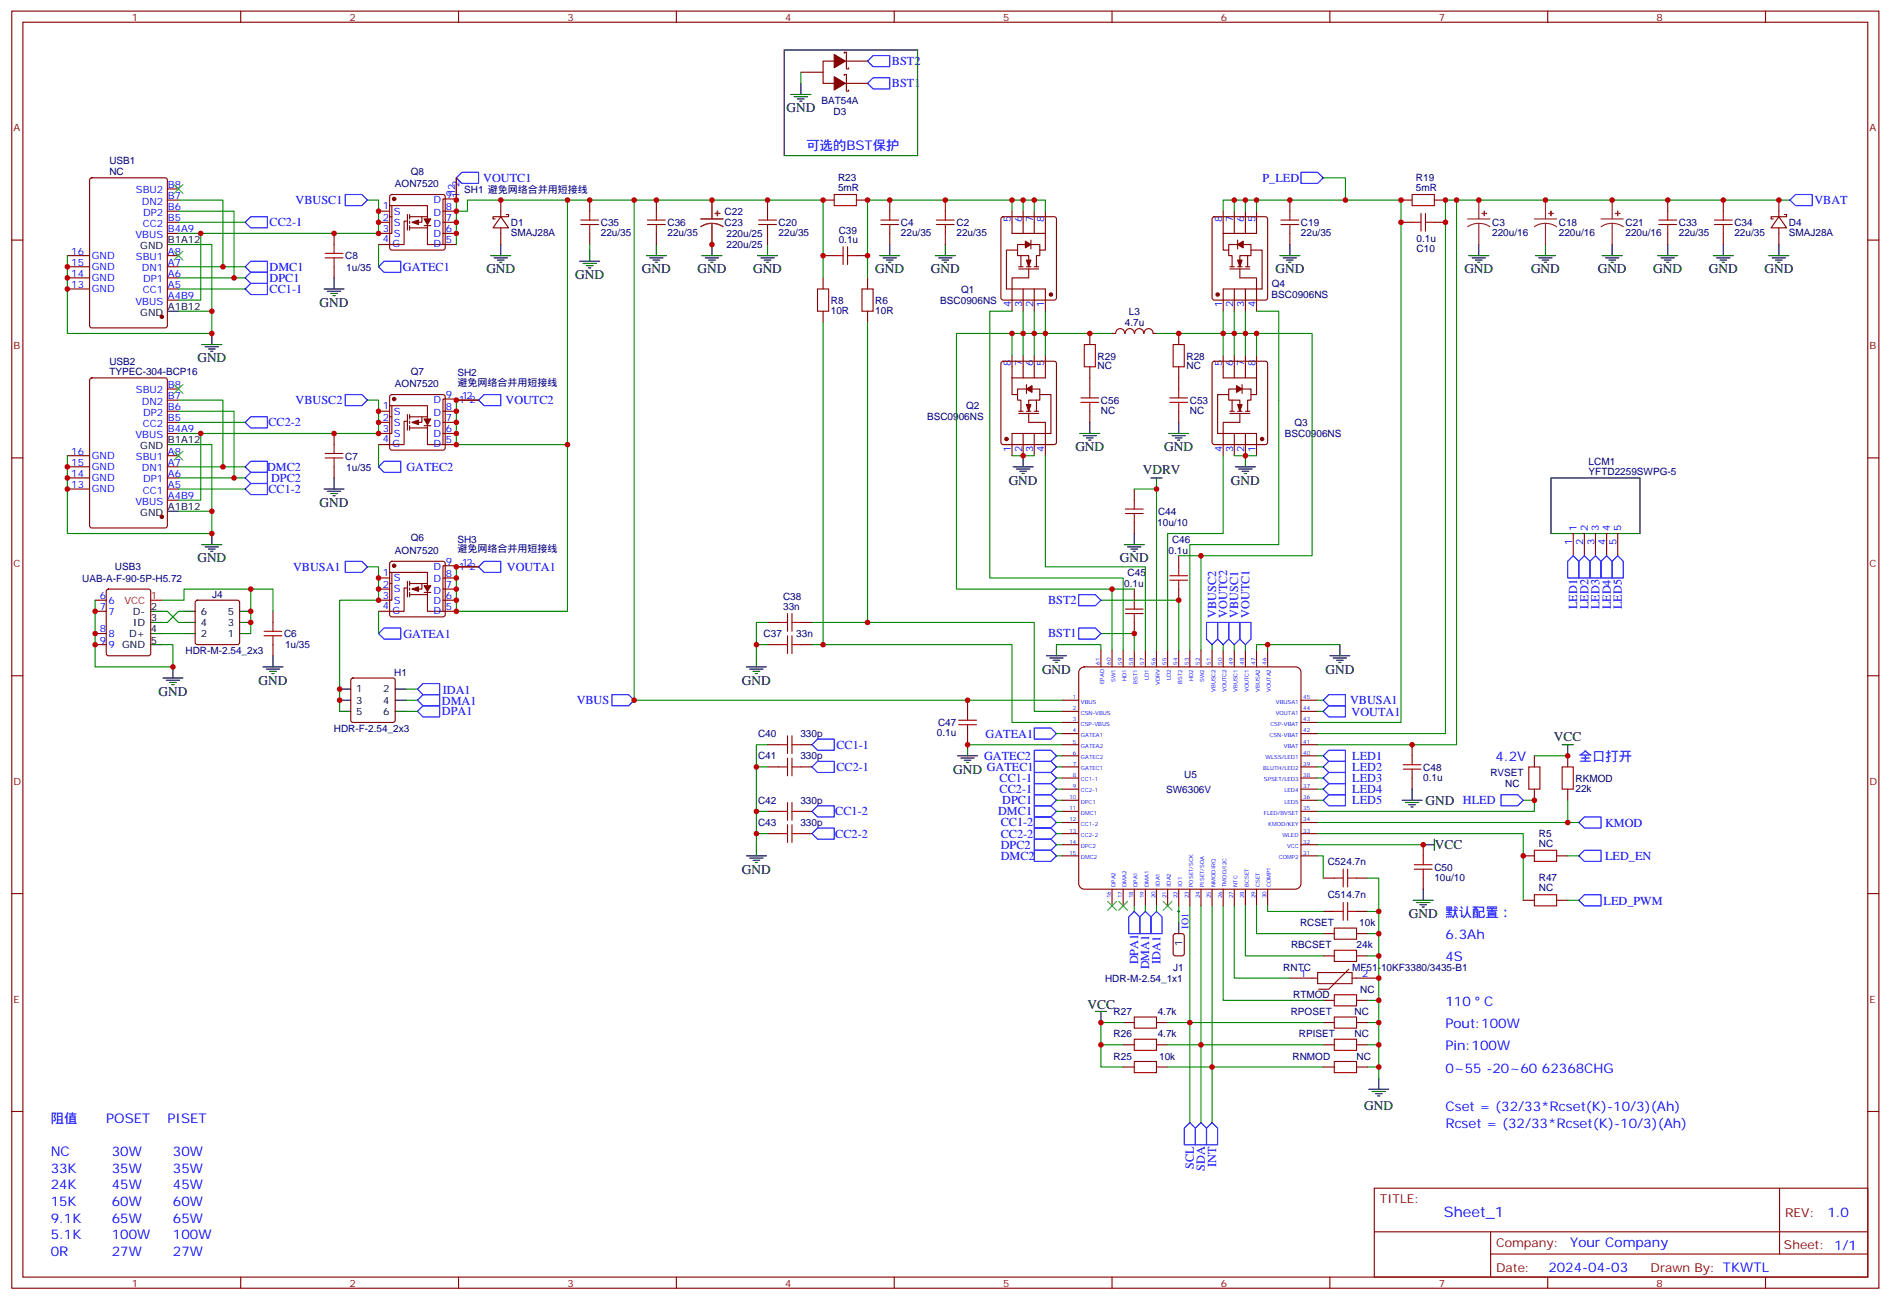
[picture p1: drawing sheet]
<svg xmlns="http://www.w3.org/2000/svg" width="600mm" height="413mm" viewBox="0 0 600 413" stroke-linecap="round" stroke-linejoin="round" font-family="sans-serif">
<defs><g id="words">
<text font-size="4.6" fill="#00f" x="458.3" y="386.1">Sheet_1</text>
<g font-size="4.2">
<text x="249.7" y="35.6">GND</text>
<text x="154.4" y="86.8">GND</text>
<text x="182.6" y="88.5">GND</text>
<text x="203.8" y="86.8">GND</text>
<text x="221.4" y="86.8">GND</text>
<text x="239" y="86.8">GND</text>
<text x="277.8" y="86.8">GND</text>
<text x="295.5" y="86.8">GND</text>
<text x="404.8" y="86.8">GND</text>
<text x="464.8" y="86.8">GND</text>
<text x="486" y="86.8">GND</text>
<text x="507.2" y="86.8">GND</text>
<text x="524.8" y="86.8">GND</text>
<text x="542.4" y="86.8">GND</text>
<text x="560.1" y="86.8">GND</text>
<text x="101.5" y="97.4">GND</text>
<text x="62.7" y="115">GND</text>
<text x="341.3" y="143.2">GND</text>
<text x="369.6" y="143.2">GND</text>
<text x="320.2" y="153.8">GND</text>
<text x="362.7" y="150.6">VDRV</text>
<text x="390.7" y="153.8">GND</text>
<text x="101.5" y="160.9">GND</text>
<text x="62.7" y="178.5">GND</text>
<text x="355.5" y="178.5">GND</text>
<text x="330.8" y="213.8">GND</text>
<text x="420.7" y="213.8">GND</text>
<text x="50.3" y="220.8">GND</text>
<text x="82.1" y="217.3">GND</text>
<text x="235.5" y="217.3">GND</text>
<text x="493.3" y="235.3">VCC</text>
<text x="302.5" y="245.5">GND GATEC1</text>
<text x="452.5" y="255.4">GND</text>
<text x="455.5" y="269.5">VCC</text>
<text x="235.5" y="277.3">GND</text>
<text x="447.2" y="291.4">GND 默认配置：</text>
<text x="345.2" y="320.1">VCC</text>
<text x="433" y="352.4">GND</text>
</g>
<g font-size="4.2" fill="#00f">
<text x="256" y="47.6">可选的BST保护</text>
<text x="474.7" y="241.7">4.2V</text>
<text x="501.2" y="241.7">全口打开</text>
<text x="458.8" y="298.1">6.3Ah</text>
<text x="458.8" y="305.2">4S</text>
<text x="458.8" y="319.3">110</text>
<text x="471.1" y="319.3">C</text>
<text x="458.8" y="326.3">Pout:100W</text>
<text x="458.8" y="333.4">Pin:100W</text>
<text x="458.8" y="340.4">0~55 -20~60 62368CHG</text>
<text x="458.8" y="352.8">Cset = (32/33*Rcset(K)-10/3)(Ah)</text>
<text x="16.1" y="356.3">阻值</text>
<text x="33.7" y="356.3">POSET</text>
<text x="53.1" y="356.3">PISET</text>
<text x="458.8" y="358.1">Rcset = (32/33*Rcset(K)-10/3)(Ah)</text>
<text x="16.1" y="366.9">NC</text>
<text x="35.5" y="366.9">30W</text>
<text x="54.9" y="366.9">30W</text>
<text x="16.1" y="377.5">24K</text>
<text x="16.1" y="372.2">33K</text>
<text x="35.5" y="372.2">35W</text>
<text x="35.5" y="377.5">45W</text>
<text x="54.9" y="377.5">45W</text>
<text x="54.9" y="372.2">35W</text>
<text x="16.1" y="382.8">15K</text>
<text x="35.5" y="382.8">60W</text>
<text x="54.9" y="382.8">60W</text>
<text x="16.1" y="388.1">9.1K</text>
<text x="35.5" y="388.1">65W</text>
<text x="54.9" y="388.1">65W</text>
<text x="580" y="386.4">1.0</text>
<text x="16.1" y="393.3">5.1K</text>
<text x="35.5" y="393.3">100W</text>
<text x="54.9" y="393.3">100W</text>
<text x="498.4" y="395.9">Your Company</text>
<text x="16.1" y="398.6">0R</text>
<text x="35.5" y="398.6">27W</text>
<text x="54.9" y="398.6">27W</text>
<text x="491.5" y="403.7">2024-04-03</text>
</g>
<g font-size="3.9" fill="#00f">
<text x="283.1" y="20.6">BST2</text>
<text x="283.1" y="27.7">BST1</text>
<text x="153.4" y="57.7">VOUTC1</text>
<text x="400.8" y="57.8">P_LED</text>
<text x="93.8" y="64.9">VBUSC1</text>
<text x="575.9" y="64.8">VBAT</text>
<text x="85.6" y="71.8">CC2-1</text>
<text x="85.6" y="85.9">DMC1</text>
<text x="85.6" y="89.5">DPC1</text>
<text x="127.9" y="86">GATEC1</text>
<text x="85.6" y="93">CC1-1</text>
<text x="93.8" y="128.4">VBUSC2</text>
<text x="160.5" y="128.3">VOUTC2</text>
<text x="85.2" y="135.3">CC2-2</text>
<text x="84.8" y="149.4">DMC2</text>
<text x="129" y="149.5">GATEC2</text>
<text x="86.1" y="152.9">DPC2</text>
<text x="85.2" y="156.5">CC1-2</text>
<text x="93.1" y="181.2">VBUSA1</text>
<text x="160.9" y="181.3">VOUTA1</text>
<text x="332.7" y="191.7">BST2</text>
<text x="386" y="196.1" transform="rotate(-90 386 196.1)">VBUSC2</text>
<text x="389.5" y="196.1" transform="rotate(-90 389.5 196.1)">VOUTC2</text>
<text x="393" y="196.1" transform="rotate(-90 393 196.1)">VBUSC1</text>
<text x="396.6" y="196.1" transform="rotate(-90 396.6 196.1)">VOUTC1</text>
<text x="500.6" y="193.3" transform="rotate(-90 500.6 193.3)">LED1</text>
<text x="504.2" y="193.3" transform="rotate(-90 504.2 193.3)">LED2</text>
<text x="507.8" y="193.3" transform="rotate(-90 507.8 193.3)">LED3</text>
<text x="511.3" y="193.4" transform="rotate(-90 511.3 193.4)">LED4</text>
<text x="514.8" y="193.3" transform="rotate(-90 514.8 193.3)">LED5</text>
<text x="128" y="202.4">GATEA1</text>
<text x="332.7" y="202.3">BST1</text>
<text x="140.6" y="220.3">IDA1</text>
<text x="140.3" y="227.1">DPA1</text>
<text x="140.3" y="223.8">DMA1</text>
<text x="183" y="223.6">VBUS</text>
<text x="428.6" y="223.5">VBUSA1</text>
<text x="429" y="227.1">VOUTA1</text>
<text x="265.5" y="237.6">CC1-1</text>
<text x="312.9" y="234.2">GATEA1</text>
<text x="265.5" y="244.7">CC2-1</text>
<text x="312.4" y="241.1">GATEC2</text>
<text x="429.3" y="241.2">LED1</text>
<text x="429.3" y="244.7">LED2</text>
<text x="317.3" y="248.2">CC1-1</text>
<text x="317.3" y="251.7">CC2-1</text>
<text x="429.3" y="248.2">LED3</text>
<text x="429.3" y="251.7">LED4</text>
<text x="318.2" y="255.3">DPC1</text>
<text x="429.3" y="255.3">LED5</text>
<text x="464.4" y="255.3">HLED</text>
<text x="265.1" y="258.8">CC1-2</text>
<text x="316.8" y="258.8">DMC1</text>
<text x="317.7" y="262.3">CC1-2</text>
<text x="509.5" y="262.4">KMOD</text>
<text x="265.1" y="265.8">CC2-2</text>
<text x="317.7" y="265.8">CC2-2</text>
<text x="317.7" y="269.4">DPC2</text>
<text x="317.7" y="272.9">DMC2</text>
<text x="509.5" y="272.9">LED_EN</text>
<text x="509" y="287.1">LED_PWM</text>
<text x="368.4" y="305.9" transform="rotate(-90 368.4 305.9)">IDA1</text>
<text x="361.3" y="306.1" transform="rotate(-90 361.3 306.1)">DPA1</text>
<text x="364.8" y="307.7" transform="rotate(-90 364.8 307.7)">DMA1</text>
<text x="378.9" y="371" transform="rotate(-90 378.9 371)">SCL</text>
<text x="382.5" y="371.6" transform="rotate(-90 382.5 371.6)">SDA</text>
<text x="386" y="370.3" transform="rotate(-90 386 370.3)">INT</text>
</g>
<g font-size="3.9" fill="#800">
<text x="438" y="381.7">TITLE:</text>
<text x="566.6" y="386.4">REV:</text>
<text x="474.9" y="395.9">Company:</text>
<text x="566.3" y="396.5">Sheet: 1/1</text>
<text x="474.9" y="403.6">Date:</text>
<text x="524" y="403.7">Drawn By: TKWTL</text>
</g>
<g font-size="3.2" fill="#800">
<text x="41.8" y="6.5">1</text>
<text x="111" y="6.5">2</text>
<text x="180.1" y="6.5">3</text>
<text x="249.3" y="6.5">4</text>
<text x="318.4" y="6.5">5</text>
<text x="387.6" y="6.5">6</text>
<text x="456.7" y="6.5">7</text>
<text x="525.9" y="6.5">8</text>
<text x="4.3" y="41.6">A</text>
<text x="593.4" y="41.6">A</text>
<text x="4.3" y="110.8">B</text>
<text x="593.4" y="110.8">B</text>
<text x="4.3" y="179.9">C</text>
<text x="593.4" y="179.9">C</text>
<text x="4.3" y="249.1">D</text>
<text x="593.4" y="249.1">D</text>
<text x="4.3" y="318.2">E</text>
<text x="593.4" y="318.2">E</text>
<text x="41.8" y="408.3">1</text>
<text x="111" y="408.3">2</text>
<text x="180.1" y="408.3">3</text>
<text x="249.3" y="408.3">4</text>
<text x="318.4" y="408.3">5</text>
<text x="387.6" y="408.3">6</text>
<text x="456.7" y="408.3">7</text>
<text x="525.9" y="408.3">8</text>
</g>
<g font-size="3.2" fill="#000080">
<text x="260.7" y="32.9">BAT54A</text>
<text x="264.6" y="36.4">D3</text>
<text x="34.7" y="52.2">USB1</text>
<text x="34.7" y="55.4">NC</text>
<text x="125.3" y="59.3">AON7520</text>
<text x="130.4" y="55.4">Q8</text>
<text x="266" y="57.5">R23</text>
<text x="449.5" y="57.5">R19</text>
<text x="147.3" y="61.1">SH1 避免网络合并用短接线</text>
<text x="266" y="60.7">5mR</text>
<text x="449.5" y="60.7">5mR</text>
<text x="162.1" y="71.7">D1</text>
<text x="190.7" y="71.7">C35</text>
<text x="211.9" y="71.7">C36</text>
<text x="230" y="68.2">C22</text>
<text x="230" y="71.7">C23</text>
<text x="247.2" y="71.7">C20</text>
<text x="286" y="71.7">C4</text>
<text x="303.6" y="71.7">C2</text>
<text x="413" y="71.7">C19</text>
<text x="473.6" y="71.7">C3</text>
<text x="494.8" y="71.7">C18</text>
<text x="516" y="71.7">C21</text>
<text x="532.9" y="71.7">C33</text>
<text x="550.5" y="71.7">C34</text>
<text x="567.8" y="71.7">D4</text>
<text x="162.1" y="74.9">SMAJ28A</text>
<text x="190.7" y="74.9">22u/35</text>
<text x="211.9" y="74.9">22u/35</text>
<text x="230.6" y="75.2">220u/25</text>
<text x="247.2" y="74.9">22u/35</text>
<text x="266.2" y="77.3">0.1u</text>
<text x="266.2" y="74.2">C39</text>
<text x="286" y="74.9">22u/35</text>
<text x="303.6" y="74.9">22u/35</text>
<text x="413" y="74.9">22u/35</text>
<text x="449.7" y="76.9">0.1u</text>
<text x="473.6" y="74.8">220u/16</text>
<text x="494.8" y="74.8">220u/16</text>
<text x="516" y="74.8">220u/16</text>
<text x="532.9" y="74.9">22u/35</text>
<text x="550.5" y="74.9">22u/35</text>
<text x="567.8" y="74.9">SMAJ28A</text>
<text x="109.6" y="82.3">C8</text>
<text x="230.6" y="78.8">220u/25</text>
<text x="449.7" y="80.1">C10</text>
<text x="109.9" y="85.9">1u/35</text>
<text x="305.1" y="92.9">Q1</text>
<text x="403.6" y="94.6">BSC0906NS</text>
<text x="403.7" y="91.1">Q4</text>
<text x="263.7" y="99.5">10R</text>
<text x="263.7" y="96.5">R8</text>
<text x="277.8" y="99.6">10R</text>
<text x="277.8" y="96.4">R6</text>
<text x="298.5" y="96.4">BSC0906NS</text>
<text x="358.4" y="100">L3</text>
<text x="357.1" y="103.5">4.7u</text>
<text x="34.7" y="118.9">TYPEC-304-BCP16</text>
<text x="34.7" y="115.8">USB2</text>
<text x="130.4" y="118.9">Q7</text>
<text x="145.2" y="119.3">SH2</text>
<text x="348.4" y="117.2">NC</text>
<text x="348.4" y="114.2">R29</text>
<text x="376.6" y="117.2">NC</text>
<text x="376.6" y="114.2">R28</text>
<text x="125.3" y="123">AON7520</text>
<text x="145.2" y="122.4">避免网络合并用短接线</text>
<text x="306.7" y="129.9">Q2</text>
<text x="349.5" y="131.3">NC</text>
<text x="349.5" y="128.3">C56</text>
<text x="377.7" y="131.3">NC</text>
<text x="377.7" y="128.3">C53</text>
<text x="294.3" y="133.4">BSC0906NS</text>
<text x="410.9" y="135.2">Q3</text>
<text x="407.8" y="138.7">BSC0906NS</text>
<text x="109.6" y="145.8">C7</text>
<text x="109.9" y="149.4">1u/35</text>
<text x="504.3" y="147.6">LCM1</text>
<text x="504.3" y="150.6">YFTD2259SWPG-5</text>
<text x="367.4" y="166.9">10u/10</text>
<text x="367.6" y="163.4">C44</text>
<text x="130.4" y="171.9">Q6</text>
<text x="145.2" y="172.2">SH3</text>
<text x="372.1" y="172.2">C46</text>
<text x="125.3" y="175.9">AON7520</text>
<text x="145.2" y="175.3">避免网络合并用短接线</text>
<text x="371" y="175.8">0.1u</text>
<text x="26.1" y="184.6">UAB-A-F-90-5P-H5.72</text>
<text x="36.5" y="181">USB3</text>
<text x="357.9" y="182.8">C45</text>
<text x="67.4" y="189.9">J4</text>
<text x="248.6" y="190.5">C38</text>
<text x="356.8" y="186.3">0.1u</text>
<text x="248.6" y="193.7">33n</text>
<text x="90.2" y="202.3">C6</text>
<text x="242.4" y="202.2">C37</text>
<text x="252.8" y="202.2">33n</text>
<text x="58.9" y="207.5">HDR-M-2.54_2x3</text>
<text x="90.5" y="205.8">1u/35</text>
<text x="125.1" y="214.6">H1</text>
<text x="105.9" y="232.2">HDR-F-2.54_2x3</text>
<text x="240.6" y="234">C40</text>
<text x="254.1" y="234">330p</text>
<text x="297.4" y="233.6">0.1u</text>
<text x="297.8" y="230.4">C47</text>
<text x="240.6" y="241">C41</text>
<text x="254.1" y="241">330p</text>
<text x="451.8" y="244.6">C48</text>
<text x="370.2" y="251.7">SW6306V</text>
<text x="375.9" y="246.9">U5</text>
<text x="451.8" y="247.8">0.1u</text>
<text x="473.1" y="246.3">RVSET</text>
<text x="477.8" y="249.8">NC</text>
<text x="500.1" y="251.2">22k</text>
<text x="500.1" y="248.2">RKMOD</text>
<text x="240.6" y="255.2">C42</text>
<text x="254.1" y="255.2">330p</text>
<text x="240.6" y="262.2">C43</text>
<text x="254.1" y="262.2">330p</text>
<text x="488.5" y="268.8">NC</text>
<text x="488.5" y="265.6">R5</text>
<text x="421.4" y="274.6">C524.7n</text>
<text x="455.3" y="279.5">10u/10</text>
<text x="455.3" y="276.3">C50</text>
<text x="488.5" y="279.7">R47</text>
<text x="421.4" y="285.1">C514.7n</text>
<text x="488.5" y="282.9">NC</text>
<text x="412.7" y="294">RCSET</text>
<text x="431.5" y="294">10k</text>
<text x="409.8" y="301">RBCSET</text>
<text x="430.6" y="301">24k</text>
<text x="350.8" y="311.6">HDR-M-2.54_1x1</text>
<text x="372.4" y="308.1">J1</text>
<text x="407.3" y="308.1">RNTC</text>
<text x="429.2" y="308.1">MF51-10KF3380/3435-B1</text>
<text x="410.5" y="316.9">RTMOD</text>
<text x="431.8" y="315.1">NC</text>
<text x="353.5" y="322.2">R27</text>
<text x="367.5" y="322.2">4.7k</text>
<text x="409.7" y="322.2">RPOSET</text>
<text x="430" y="322.2">NC</text>
<text x="353.5" y="329.2">R26</text>
<text x="367.5" y="329.2">4.7k</text>
<text x="412.3" y="329.2">RPISET</text>
<text x="430" y="329.2">NC</text>
<text x="353.5" y="336.3">R25</text>
<text x="367.9" y="336.3">10k</text>
<text x="410.3" y="336.3">RNMOD</text>
<text x="430.6" y="336.3">NC</text>
</g>
<g font-size="3.2" fill="#00f">
<text x="53.3" y="59.6">B8</text>
<text x="145.9" y="59.3" transform="rotate(-90 145.9 59.3)">2</text>
<text x="43.1" y="61.4">SBU2</text>
<text x="45" y="64.9">DN2</text>
<text x="53.3" y="63.1">B7</text>
<text x="137.6" y="64.6">D</text>
<text x="141.5" y="62.8">9</text>
<text x="144.5" y="61.7" transform="rotate(-90 144.5 61.7)">12</text>
<text x="145.9" y="62.7" transform="rotate(-90 145.9 62.7)">1</text>
<text x="45.4" y="72">CC2</text>
<text x="45.4" y="68.4">DP2</text>
<text x="53.3" y="66.7">B6</text>
<text x="53.3" y="70.2">B5</text>
<text x="121.5" y="70.2">2</text>
<text x="121.5" y="66.3">1</text>
<text x="125" y="71.6">S</text>
<text x="125" y="68.1">S</text>
<text x="137.6" y="72">D</text>
<text x="137.6" y="68.4">D</text>
<text x="141.5" y="70.2">7</text>
<text x="141.5" y="66.7">8</text>
<text x="320.9" y="70.4" transform="rotate(-90 320.9 70.4)">5</text>
<text x="324.4" y="70.4" transform="rotate(-90 324.4 70.4)">6</text>
<text x="327.9" y="70.4" transform="rotate(-90 327.9 70.4)">7</text>
<text x="331.5" y="70.4" transform="rotate(-90 331.5 70.4)">8</text>
<text x="387.9" y="70.4" transform="rotate(-90 387.9 70.4)">8</text>
<text x="391.4" y="70.4" transform="rotate(-90 391.4 70.4)">7</text>
<text x="395" y="70.4" transform="rotate(-90 395 70.4)">6</text>
<text x="398.5" y="70.4" transform="rotate(-90 398.5 70.4)">5</text>
<text x="43" y="75.5">VBUS</text>
<text x="53.3" y="73.7">B4A9</text>
<text x="121.5" y="73.7">3</text>
<text x="121.5" y="76.9">4</text>
<text x="125" y="75.1">S</text>
<text x="137.6" y="75.1">D</text>
<text x="141.5" y="77.3">5</text>
<text x="141.5" y="73.7">6</text>
<text x="22.6" y="80.8">16</text>
<text x="29.1" y="82.2">GND</text>
<text x="43.1" y="82.6">SBU1</text>
<text x="53.3" y="80.8">A8</text>
<text x="124.6" y="78.3">G</text>
<text x="137.6" y="78.3">D</text>
<text x="22.6" y="84.3">15</text>
<text x="22.6" y="87.8">14</text>
<text x="29.1" y="85.7">GND</text>
<text x="29.1" y="89.3">GND</text>
<text x="45" y="86.1">DN1</text>
<text x="45.4" y="89.6">DP1</text>
<text x="53.3" y="84.3">A7</text>
<text x="53.3" y="87.8">A6</text>
<text x="22.6" y="91.4">13</text>
<text x="29.1" y="92.8">GND</text>
<text x="45.4" y="93.1">CC1</text>
<text x="53.3" y="91.4">A5</text>
<text x="53.3" y="94.9">A4B9</text>
<text x="43" y="96.7">VBUS</text>
<text x="320.9" y="97.4" transform="rotate(-90 320.9 97.4)">4</text>
<text x="324.4" y="97.4" transform="rotate(-90 324.4 97.4)">3</text>
<text x="327.9" y="97.4" transform="rotate(-90 327.9 97.4)">2</text>
<text x="331.5" y="97.4" transform="rotate(-90 331.5 97.4)">1</text>
<text x="387.9" y="97.4" transform="rotate(-90 387.9 97.4)">1</text>
<text x="391.4" y="97.4" transform="rotate(-90 391.4 97.4)">2</text>
<text x="395" y="97.4" transform="rotate(-90 395 97.4)">3</text>
<text x="398.5" y="97.4" transform="rotate(-90 398.5 97.4)">4</text>
<text x="320.9" y="116.2" transform="rotate(-90 320.9 116.2)">8</text>
<text x="324.4" y="116.2" transform="rotate(-90 324.4 116.2)">7</text>
<text x="327.9" y="116.2" transform="rotate(-90 327.9 116.2)">6</text>
<text x="331.5" y="116.2" transform="rotate(-90 331.5 116.2)">5</text>
<text x="387.9" y="116.2" transform="rotate(-90 387.9 116.2)">5</text>
<text x="391.4" y="116.2" transform="rotate(-90 391.4 116.2)">6</text>
<text x="395" y="116.2" transform="rotate(-90 395 116.2)">7</text>
<text x="398.5" y="116.2" transform="rotate(-90 398.5 116.2)">8</text>
<text x="43.1" y="124.9">SBU2</text>
<text x="53.3" y="123.1">B8</text>
<text x="45" y="128.4">DN2</text>
<text x="45.4" y="131.9">DP2</text>
<text x="53.3" y="126.6">B7</text>
<text x="53.3" y="130.2">B6</text>
<text x="121.5" y="129.8">1</text>
<text x="125" y="131.6">S</text>
<text x="137.6" y="131.9">D</text>
<text x="137.6" y="128.1">D</text>
<text x="141.5" y="130.2">8</text>
<text x="141.5" y="126.3">9</text>
<text x="145.7" y="128.1">1</text>
<text x="146.6" y="126.6">12</text>
<text x="149.1" y="128.1">2</text>
<text x="45.4" y="135.5">CC2</text>
<text x="53.3" y="133.7">B5</text>
<text x="53.3" y="137.2">B4A9</text>
<text x="121.5" y="133.7">2</text>
<text x="121.5" y="137.2">3</text>
<text x="125" y="135.1">S</text>
<text x="137.6" y="135.5">D</text>
<text x="141.5" y="137.2">6</text>
<text x="141.5" y="133.7">7</text>
<text x="43" y="139">VBUS</text>
<text x="121.5" y="140.4">4</text>
<text x="124.6" y="141.8">G</text>
<text x="125" y="138.6">S</text>
<text x="137.6" y="141.8">D</text>
<text x="137.6" y="138.6">D</text>
<text x="141.5" y="140.8">5</text>
<text x="320.9" y="143.3" transform="rotate(-90 320.9 143.3)">1</text>
<text x="324.4" y="143.3" transform="rotate(-90 324.4 143.3)">2</text>
<text x="327.9" y="143.3" transform="rotate(-90 327.9 143.3)">3</text>
<text x="331.5" y="143.3" transform="rotate(-90 331.5 143.3)">4</text>
<text x="387.9" y="143.3" transform="rotate(-90 387.9 143.3)">4</text>
<text x="391.4" y="143.3" transform="rotate(-90 391.4 143.3)">3</text>
<text x="395" y="143.3" transform="rotate(-90 395 143.3)">2</text>
<text x="398.5" y="143.3" transform="rotate(-90 398.5 143.3)">1</text>
<text x="22.6" y="144.3">16</text>
<text x="22.6" y="147.8">15</text>
<text x="29.1" y="145.7">GND</text>
<text x="29.1" y="149.2">GND</text>
<text x="43.1" y="146.1">SBU1</text>
<text x="45" y="149.6">DN1</text>
<text x="53.3" y="144.3">A8</text>
<text x="53.3" y="147.8">A7</text>
<text x="22.6" y="151.3">14</text>
<text x="22.6" y="154.9">13</text>
<text x="29.1" y="152.8">GND</text>
<text x="45.4" y="153.1">DP1</text>
<text x="53.3" y="151.3">A6</text>
<text x="53.3" y="154.9">A5</text>
<text x="29.1" y="156.3">GND</text>
<text x="43" y="160.2">VBUS</text>
<text x="45.4" y="156.6">CC1</text>
<text x="53.3" y="158.4">A4B9</text>
<text x="499" y="173.1" transform="rotate(-90 499 173.1)">1</text>
<text x="500.5" y="168.6" transform="rotate(-90 500.5 168.6)">1</text>
<text x="502.6" y="173.1" transform="rotate(-90 502.6 173.1)">2</text>
<text x="504" y="168.6" transform="rotate(-90 504 168.6)">2</text>
<text x="506.1" y="173.1" transform="rotate(-90 506.1 173.1)">3</text>
<text x="507.5" y="168.6" transform="rotate(-90 507.5 168.6)">3</text>
<text x="509.6" y="173.1" transform="rotate(-90 509.6 173.1)">4</text>
<text x="511" y="168.6" transform="rotate(-90 511 168.6)">4</text>
<text x="513.2" y="173.1" transform="rotate(-90 513.2 173.1)">5</text>
<text x="514.6" y="168.6" transform="rotate(-90 514.6 168.6)">5</text>
<text x="141.5" y="179.2">9</text>
<text x="146.6" y="179.6">12</text>
<text x="121.5" y="182.7">1</text>
<text x="125" y="184.5">S</text>
<text x="137.6" y="184.9">D</text>
<text x="137.6" y="181">D</text>
<text x="141.5" y="183.1">8</text>
<text x="145.7" y="181">1</text>
<text x="149.1" y="181">2</text>
<text x="31.7" y="190.1">6</text>
<text x="34.4" y="191.6">6</text>
<text x="121.5" y="186.6">2</text>
<text x="121.5" y="190.1">3</text>
<text x="125" y="188">S</text>
<text x="125" y="191.6">S</text>
<text x="137.6" y="191.6">D</text>
<text x="137.6" y="188.4">D</text>
<text x="141.5" y="190.1">6</text>
<text x="141.5" y="186.6">7</text>
<text x="31.7" y="193.7">7</text>
<text x="34.4" y="195.1">7</text>
<text x="121.5" y="193.3">4</text>
<text x="124.6" y="194.7">G</text>
<text x="137.6" y="194.7">D</text>
<text x="141.5" y="193.7">5</text>
<text x="31.7" y="200.7">8</text>
<text x="34.4" y="202.1">8</text>
<text x="31.7" y="204.3">9</text>
<text x="34.4" y="205.7">9</text>
<text x="377.2" y="294.8" transform="rotate(-90 377.2 294.8)">IO1</text>
<text x="412.7" y="310.1">1</text>
<text x="432.4" y="310.1">2</text>
</g>
<g font-size="3.2">
<text x="53.3" y="77.3">B1A12</text>
<text x="44.5" y="79">GND</text>
<text x="44.5" y="100.2">GND</text>
<text x="53.3" y="98.4">A1B12</text>
<text x="44.5" y="142.5">GND</text>
<text x="53.3" y="140.8">B1A12</text>
<text x="53.3" y="161.9">A1B12</text>
<text x="44.5" y="163.7">GND</text>
<text x="42.2" y="195.1">D-</text>
<text x="47.8" y="193.7">2</text>
<text x="47.8" y="197.2">3</text>
<text x="63.7" y="195.1">6</text>
<text x="72.3" y="195.1">5</text>
<text x="41" y="202.1">D+</text>
<text x="42.3" y="198.6">ID</text>
<text x="47.8" y="200.7">4</text>
<text x="63.7" y="202.1">2</text>
<text x="63.7" y="198.6">4</text>
<text x="72.3" y="202.1">1</text>
<text x="72.3" y="198.6">3</text>
<text x="38.8" y="205.7">GND</text>
<text x="47.8" y="204.3">5</text>
<text x="113.1" y="219.8">1</text>
<text x="121.7" y="219.8">2</text>
<text x="113.1" y="223.3">3</text>
<text x="113.1" y="226.8">5</text>
<text x="121.7" y="223.3">4</text>
<text x="121.7" y="226.8">6</text>
<text x="375.2" y="300.1" transform="rotate(-90 375.2 300.1)">1</text>
</g>
<g font-size="3.2" fill="#f00">
<text x="39.5" y="191.6">VCC</text>
<text x="47.8" y="190.1">1</text>
</g>
<g font-size="1.8" fill="#00f">
<text x="349.1" y="211" transform="rotate(-90 349.1 211)">61</text>
<text x="352.6" y="211" transform="rotate(-90 352.6 211)">60</text>
<text x="356.2" y="211" transform="rotate(-90 356.2 211)">59</text>
<text x="359.7" y="211" transform="rotate(-90 359.7 211)">58</text>
<text x="363.2" y="211" transform="rotate(-90 363.2 211)">57</text>
<text x="364.6" y="215.8" transform="rotate(-90 364.6 215.8)">LD1</text>
<text x="366.7" y="211" transform="rotate(-90 366.7 211)">56</text>
<text x="370.3" y="211" transform="rotate(-90 370.3 211)">55</text>
<text x="371.7" y="215.8" transform="rotate(-90 371.7 215.8)">LD2</text>
<text x="373.8" y="211" transform="rotate(-90 373.8 211)">54</text>
<text x="377.3" y="211" transform="rotate(-90 377.3 211)">53</text>
<text x="380.9" y="211" transform="rotate(-90 380.9 211)">52</text>
<text x="384.4" y="211" transform="rotate(-90 384.4 211)">51</text>
<text x="387.9" y="211" transform="rotate(-90 387.9 211)">50</text>
<text x="391.4" y="211" transform="rotate(-90 391.4 211)">49</text>
<text x="395" y="211" transform="rotate(-90 395 211)">48</text>
<text x="398.5" y="211" transform="rotate(-90 398.5 211)">47</text>
<text x="402" y="211" transform="rotate(-90 402 211)">46</text>
<text x="340.6" y="221.9">1</text>
<text x="350.5" y="217.1" transform="rotate(-90 350.5 217.1)">EPAD</text>
<text x="354" y="216.4" transform="rotate(-90 354 216.4)">SW1</text>
<text x="357.6" y="216.2" transform="rotate(-90 357.6 216.2)">HD1</text>
<text x="361.1" y="217" transform="rotate(-90 361.1 217)">BST1</text>
<text x="368.2" y="217.4" transform="rotate(-90 368.2 217.4)">VDRV</text>
<text x="375.2" y="217" transform="rotate(-90 375.2 217)">BST2</text>
<text x="378.7" y="216.2" transform="rotate(-90 378.7 216.2)">HD2</text>
<text x="382.3" y="216.4" transform="rotate(-90 382.3 216.4)">SW2</text>
<text x="385.8" y="219.6" transform="rotate(-90 385.8 219.6)">VBUSC2</text>
<text x="389.3" y="219.7" transform="rotate(-90 389.3 219.7)">VOUTC2</text>
<text x="392.9" y="219.6" transform="rotate(-90 392.9 219.6)">VBUSC1</text>
<text x="396.4" y="219.7" transform="rotate(-90 396.4 219.7)">VOUTC1</text>
<text x="399.9" y="219.6" transform="rotate(-90 399.9 219.6)">VBUSA2</text>
<text x="403.4" y="219.7" transform="rotate(-90 403.4 219.7)">VOUTA2</text>
<text x="413.7" y="221.9">45</text>
<text x="340.6" y="225.4">2</text>
<text x="343.1" y="223.3">VBUS</text>
<text x="343.1" y="226.8">CSN-VBUS</text>
<text x="405" y="226.8">VOUTA1</text>
<text x="405" y="223.3">VBUSA1</text>
<text x="413.7" y="225.4">44</text>
<text x="340.6" y="229">3</text>
<text x="340.6" y="232.5">4</text>
<text x="343.1" y="230.4">CSP-VBUS</text>
<text x="343.1" y="233.9">GATEA1</text>
<text x="403" y="233.9">CSN-VBAT</text>
<text x="403.2" y="230.4">CSP-VBAT</text>
<text x="413.7" y="232.5">42</text>
<text x="413.7" y="229">43</text>
<text x="340.6" y="236">5</text>
<text x="340.6" y="239.5">6</text>
<text x="343.1" y="237.4">GATEA2</text>
<text x="407.6" y="237.4">VBAT</text>
<text x="413.7" y="239.5">40</text>
<text x="413.7" y="236">41</text>
<text x="340.6" y="243.1">7</text>
<text x="343.1" y="240.9">GATEC2</text>
<text x="343.1" y="244.5">GATEC1</text>
<text x="401" y="244.5">BLUTH/LED2</text>
<text x="401.7" y="240.9">WLSS/LED1</text>
<text x="413.7" y="243.1">39</text>
<text x="340.6" y="246.6">8</text>
<text x="340.6" y="250.1">9</text>
<text x="343.1" y="248">CC1-1</text>
<text x="343.1" y="251.5">CC2-1</text>
<text x="401.2" y="248">SPSET/LED3</text>
<text x="407.7" y="251.5">LED4</text>
<text x="413.7" y="250.1">37</text>
<text x="413.7" y="246.6">38</text>
<text x="339.5" y="253.6">10</text>
<text x="339.5" y="257.2">11</text>
<text x="343.1" y="255.1">DPC1</text>
<text x="407.7" y="255.1">LED5</text>
<text x="413.7" y="257.2">35</text>
<text x="413.7" y="253.6">36</text>
<text x="339.5" y="260.7">12</text>
<text x="343.1" y="258.6">DMC1</text>
<text x="343.1" y="262.1">CC1-2</text>
<text x="401.2" y="258.6">FLED/BVSET</text>
<text x="402.6" y="262.1">KMOD/KEY</text>
<text x="413.7" y="260.7">34</text>
<text x="339.5" y="264.2">13</text>
<text x="339.5" y="267.8">14</text>
<text x="343.1" y="265.6">CC2-2</text>
<text x="343.1" y="269.2">DPC2</text>
<text x="407.1" y="265.6">WLED</text>
<text x="408.6" y="269.2">VCC</text>
<text x="413.7" y="267.8">32</text>
<text x="413.7" y="264.2">33</text>
<text x="339.5" y="271.3">15</text>
<text x="343.1" y="272.7">DMC2</text>
<text x="406" y="272.7">COMP2</text>
<text x="413.7" y="271.3">31</text>
<text x="354" y="281.5" transform="rotate(-90 354 281.5)">DPA2</text>
<text x="357.6" y="281.5" transform="rotate(-90 357.6 281.5)">DMA2</text>
<text x="361.1" y="281.5" transform="rotate(-90 361.1 281.5)">DPA1</text>
<text x="364.6" y="281.5" transform="rotate(-90 364.6 281.5)">DMA1</text>
<text x="368.2" y="281.5" transform="rotate(-90 368.2 281.5)">IDA1</text>
<text x="371.7" y="281.5" transform="rotate(-90 371.7 281.5)">IDA2</text>
<text x="375.2" y="281.5" transform="rotate(-90 375.2 281.5)">IO1</text>
<text x="378.7" y="281.5" transform="rotate(-90 378.7 281.5)">POSET/SCK</text>
<text x="382.3" y="281.5" transform="rotate(-90 382.3 281.5)">PISET/SDA</text>
<text x="385.8" y="281.5" transform="rotate(-90 385.8 281.5)">NMODIRQ</text>
<text x="389.3" y="281.5" transform="rotate(-90 389.3 281.5)">TMOD/I2C</text>
<text x="392.9" y="281.5" transform="rotate(-90 392.9 281.5)">NTC</text>
<text x="396.4" y="281.5" transform="rotate(-90 396.4 281.5)">BCSET</text>
<text x="399.9" y="281.5" transform="rotate(-90 399.9 281.5)">CSET</text>
<text x="403.4" y="281.5" transform="rotate(-90 403.4 281.5)">COMP1</text>
<text x="352.6" y="285.2" transform="rotate(-90 352.6 285.2)">16</text>
<text x="356.2" y="285.2" transform="rotate(-90 356.2 285.2)">17</text>
<text x="359.7" y="285.2" transform="rotate(-90 359.7 285.2)">18</text>
<text x="363.2" y="285.2" transform="rotate(-90 363.2 285.2)">19</text>
<text x="366.7" y="285.2" transform="rotate(-90 366.7 285.2)">20</text>
<text x="370.3" y="285.2" transform="rotate(-90 370.3 285.2)">21</text>
<text x="373.8" y="285.2" transform="rotate(-90 373.8 285.2)">22</text>
<text x="377.3" y="285.2" transform="rotate(-90 377.3 285.2)">23</text>
<text x="380.9" y="285.2" transform="rotate(-90 380.9 285.2)">24</text>
<text x="384.4" y="285.2" transform="rotate(-90 384.4 285.2)">25</text>
<text x="387.9" y="285.2" transform="rotate(-90 387.9 285.2)">26</text>
<text x="391.4" y="285.2" transform="rotate(-90 391.4 285.2)">27</text>
<text x="395" y="285.2" transform="rotate(-90 395 285.2)">28</text>
<text x="398.5" y="285.2" transform="rotate(-90 398.5 285.2)">29</text>
<text x="402" y="285.2" transform="rotate(-90 402 285.2)">30</text>
</g>
</g></defs>
<g fill="none" stroke="#870000" stroke-width=".35">
<path d="M28.7 56.7l.4-.3h23.3l.7 .5v46.5l-.4 .6-23.6 .1-.6-.5-.1-46.4zM53.1 60h3.6M144.9 56.4v7.1M53.1 74.1h3.6M53.1 70.6h3.6M53.1 67h3.6M53.1 63.5h3.6M106 74.1v3.5M120.2 70.6h3.5M120.2 67h3.5M123.7 65.3h12v12.3h9.2M123.7 68.8h.7"/>
<path d="M123.9 61.9l.5-.2h16.2l.5 .2 .2 .5v16.3l-.2 .5-.5 .2h-16.2l-.5-.3-.2-.4v-16.3zM124.4 65.3v8.8h-4.2M129.3 70.2h-1v7.4h-8.1M129.3 68.1v4.9M130 68.8h5.7M130 72.3h5.7M130 68.1v1.4M130 70.2v.7M130 71.6v1.4M133.9 68.8v1.8h-1M134.6 71.6h2.1M140.6 74.1h4.3"/>
<path d="M140.6 70.6h4.3M140.6 67h4.3M144.9 63.1h-4.3v14.5M187.2 63.5v3.5M187.2 74.1v3.5M208.4 63.5v3.5M208.4 74.1v3.5M261.3 63.5h3.5M271.9 63.5h3.5M317.9 69l.5-.2h16.2l.7 .4 .1 25.3-.5 .7h-16.5l-.6-.4-.1-25.3zM321.2 67v7.1h10.6M323 79.4h-3.5v12.3h12.3v7.1"/>
<path d="M324.8 67v7.1M325.5 77.6h-2.5v3.5h3.5v3.6M327.2 77.6h2.9v3.5h-1.1v3.6M327.2 76.2v2.8M328.3 67v7.1M331.8 74.1v5.3h-1.7M331.8 67v7.1M385 69l.4-.2h16.3l.6 .4 .1 25.3-.5 .7h-16.5l-.6-.4-.1-25.3zM388.3 74.1v5.3h1.7M388.3 67v7.1M391.8 67v7.1M392.9 77.6h-2.9v3.5h1.1v3.6"/>
<path d="M392.9 76.2v2.8M394.6 77.6h2.5v3.5h-3.5v3.6M395.3 67v7.1M397.1 79.4h3.5v12.3h-12.3v7.1M398.9 67v7.1h-10.6M409.4 63.5v3.5M409.4 74.1v3.5M444.7 70.6h3.5M444.7 63.5h3.5M455.3 70.6h3.5M455.3 63.5h3.5M529.4 63.5v3.5"/>
<path d="M529.4 74.1v3.5M547 63.5v3.5M547 74.1v3.5M21.4 91.7h7M21.4 84.7h7M21.4 81.1h7M21.4 88.2h7M53.1 91.7h3.6M53.1 84.7h3.6M53.1 81.1h3.6M53.1 88.2h3.6M53.1 95.2h3.6"/>
<path d="M106 84.7v3.5M261.3 81.1h3.5M261.3 88.2v3.5M261.3 98.8v3.5M271.9 81.1h3.5M275.4 88.2v3.5M275.4 98.8v3.5M323.4 85.4h6.3M323.4 84.7h1.4M324.1 81.1v3.6M324.8 91.7v7.1M325.8 84.7h1.4"/>
<path d="M326.5 85.4v2.8h-5.3v10.6M328.3 91.7v7.1M328.3 84.7h1.4M390.4 85.4h6.3M390.4 84.7h1.4M391.8 91.7v7.1M392.9 84.7h1.4M393.6 85.4v2.8h5.3v10.6M395.3 91.7v7.1M395.3 84.7h1.4M396 81.1v3.6M317.9 114.9l.5-.2h16.2l.7 .4 .1 25.3-.5 .7h-16.5l-.6-.5-.1-25.2z"/>
<path d="M321.2 119.9v5.3h1.8M321.2 112.9v7M324.8 112.9v7M328.3 112.9v7M331.8 112.9v7h-10.6M345.9 105.8v3.6M345.9 116.4v7.1M353 105.8h1M357 105.8a1.41 1.41 0 0 0-1.4-1.5 1.41 1.41 0 0 0-1.4 1.5M360 105.8a1.41 1.41 0 0 0-1.4-1.5 1.41 1.41 0 0 0-1.4 1.5M363 105.8a1.41 1.41 0 0 0-1.4-1.5 1.41 1.41 0 0 0-1.4 1.5M366 105.8a1.41 1.41 0 0 0-1.4-1.5 1.41 1.41 0 0 0-1.4 1.5"/>
<path d="M366 105.8h1.1M374.2 105.8v3.6M374.2 116.4v7.1M385 114.9l.4-.2h16.3l.6 .4 .1 25.3-.5 .7h-16.5l-.6-.5-.1-25.2zM388.3 112.9v7h10.6M391.8 112.9v7M395.3 112.9v7M398.9 119.9v5.3h-1.8M398.9 112.9v7M28.7 120.2l.4-.3h23.3l.7 .5v46.5l-.4 .6-23.6 .1-.6-.5-.1-46.4zM53.1 137.6h3.6M53.1 130.5h3.6"/>
<path d="M53.1 134.1h3.6M53.1 123.5h3.6M53.1 127h3.6M106 137.6v3.5M120.2 130.5h3.5M120.2 134.1h3.5M123.7 128.8h12v12.3h9.2M123.7 132.3h.7M123.9 125.4l.5-.2h16.2l.5 .2 .2 .5v16.3l-.2 .5-.5 .2h-16.2l-.5-.3-.2-.4v-16.3zM124.4 128.8v8.8h-4.2M129.3 133.7h-1v7.4h-8.1M129.3 131.6v4.9"/>
<path d="M130 131.6v1.4M130 133.7v.7M130 135.1v1.4M130 132.3h5.7M130 135.8h5.7M133.9 132.3v1.8h-1M134.6 135.1h2.1M140.6 137.6h4.3M140.6 130.5h4.3M140.6 134.1h4.3M144.9 126.6h-4.3v14.5M144.9 127h7"/>
<path d="M323.4 131.2h6.3M323.4 130.5h1.4M324.8 137.6v7M325.8 123.5h-2.8v3.5h1.1v3.5M325.8 122.1v2.8M325.8 130.5h1.4M326.5 131.2v2.9h5.3v10.5M327.6 123.5h2.5v3.5h-3.6v3.5M328.3 137.6v7M328.3 130.5h1.4M329 127v3.5M330.1 125.2h3.5v12.4h-12.4v7"/>
<path d="M345.9 130.5v3.6M374.2 130.5v3.6M390 125.2h-3.5v12.4h12.4v7M390.4 131.2h6.3M390.4 130.5h1.4M391.1 127v3.5M391.8 137.6v7M392.5 123.5h-2.5v3.5h3.6v3.5M392.9 130.5h1.4M393.6 131.2v2.9h-5.3v10.5M394.3 123.5h2.8v3.5h-1.1v3.5M394.3 122.1v2.8"/>
<path d="M395.3 137.6v7M395.3 130.5h1.4M21.4 144.6h7M21.4 148.2h7M21.4 151.7h7M21.4 155.2h7M53.1 144.6h3.6M53.1 148.2h3.6M53.1 151.7h3.6M53.1 155.2h3.6M53.1 158.8h3.6M106 148.2v3.5"/>
<path d="M360 155.2v3.6M123.9 178.4l.5-.2h16.2l.5 .2 .2 .5v16.2l-.2 .5-.5 .2h-16.2l-.5-.2-.2-.5v-16.2zM144.9 179.6h-4.3v14.4M144.9 179.9h7M360 165.8v3.5M374.2 176.4v3.5M30.2 190.5h3.5M30.2 194h3.5M34 187.2l.4-.2h12.7l.7 .4v20l-.4 .7h-13l-.6-.4-.1-20zM120.2 187h3.5M120.2 183.4h3.5M123.7 181.7h12v12.3h9.2"/>
<path d="M123.7 185.2h.7M124.4 181.7v8.8h-4.2M129.3 186.6h-1v7.4h-8.1M129.3 184.5v4.9M130 184.5v1.4M130 186.6v.7M130 188v1.4M130 185.2h5.7M130 188.7h5.7M133.9 185.2v1.8h-1M134.6 188h2.1M140.6 190.5h4.3"/>
<path d="M140.6 187h4.3M140.6 183.4h4.3M243.6 197.6h3.6M254.2 197.6h3.5M360 187v3.5M360 197.6v3.5M374.2 187v3.5M30.2 201.1h3.5M30.2 204.6h3.5M243.6 204.6h3.6M254.2 204.6h3.5M343 212.2l1.2-.5h67l1.2 .5 .6 1.2v67.1l-.6 1.2-1.2 .5h-67l-1.3-.6-.5-1.1v-67.1z"/>
<path d="M349.5 206.4v5.3M353 206.4v5.3M356.5 206.4v5.3M360 206.4v5.3M363.6 206.4v5.3M367.1 206.4v5.3M370.6 206.4v5.3M374.2 206.4v5.3M377.7 206.4v5.3M381.2 206.4v5.3M384.7 206.4v5.3M388.3 206.4v5.3"/>
<path d="M391.8 206.4v5.3M395.3 206.4v5.3M398.9 206.4v5.3M402.4 206.4v5.3M243.6 236.4h3.6M254.2 236.4h3.5M307.1 222.2v3.6M307.1 232.8v3.6M337.1 222.2h5.3M337.1 225.8h5.3M337.1 229.3h5.3M337.1 232.8h5.3"/>
<path d="M337.1 236.4h5.3M337.1 239.9h5.3M413 222.2h5.3M413 225.8h5.3M413 229.3h5.3M413 232.8h5.3M413 236.4h5.3M413 239.9h5.3M448.2 236.4v3.5M487 239.9v3.5M497.6 239.9v3.5M243.6 243.4h3.6"/>
<path d="M243.6 257.5h3.6M254.2 243.4h3.5M254.2 257.5h3.5M337.1 243.4h5.3M337.1 246.9h5.3M337.1 250.5h5.3M337.1 254h5.3M337.1 257.5h5.3M413 243.4h5.3M413 246.9h5.3M413 250.5h5.3M413 254h5.3"/>
<path d="M413 257.5h5.3M448.2 246.9v3.6M487 250.5v3.5M497.6 250.5v3.5M243.6 264.6h3.6M254.2 264.6h3.5M337.1 261.1h5.3M337.1 264.6h5.3M337.1 268.1h5.3M337.1 271.6h5.3M413 261.1h5.3M413 264.6h5.3"/>
<path d="M413 268.1h5.3M413 271.6h5.3M420 278.7h3.5M430.6 278.7h3.5M451.8 268.1v3.5M451.8 278.7v3.5M353 282.2v5.3M356.5 282.2v5.3M360 282.2v5.3M363.6 282.2v5.3M367.1 282.2v5.3M370.6 282.2v5.3"/>
<path d="M372.6 296.5l.5-.2h2.1l.7 .5v5.9l-.4 .6-2.4 .1-.7-.5v-5.9zM374.2 282.2v5.3M377.7 282.2v5.3M381.2 282.2v5.3M384.7 282.2v5.3M388.3 282.2v5.3M391.8 282.2v5.3M395.3 282.2v5.3M398.9 282.2v5.3M402.4 282.2v5.3M420 289.3h3.5M420 296.3h3.5"/>
<path d="M430.6 289.3h3.5M430.6 296.3h3.5M409.4 310.4h8.9M418.3 308.7h10.9v3.5h-10.9zM420 303.4h3.5M420 317.5h3.5M428.1 307.6l-6.3 6.4h-3.2M429.2 310.4h8.5M430.6 303.4h3.5M430.6 317.5h3.5M420 331.6h3.5M430.6 331.6h3.5"/>
</g>
<g fill="#870000" stroke="#870000" stroke-width=".35">
<path d="M325.8 82.6h1.4l-.7 2.1z"/>
<path d="M325.5 76.6l1.7 1-1.7 1.1z"/>
<path d="M325.8 128.4h1.4l-.7 2.1z"/>
<path d="M325.8 123.5l1.8-1.1v2.1z"/>
<path d="M392.9 128.4h1.4l-.7 2.1z"/>
<path d="M392.5 122.4l1.8 1.1-1.8 1z"/>
<path d="M392.9 82.6h1.4l-.7 2.1z"/>
<path d="M392.9 77.6l1.7-1v2.1z"/>
<path d="M134.6 69.5h2.1l-1 1.8z"/>
<path d="M130.7 70.6l2.2-.7v1.4z"/>
<path d="M134.6 133h2.1l-1 1.8z"/>
<path d="M130.7 134.1l2.2-.7v1.4z"/>
<path d="M134.6 185.9h2.1l-1 1.8z"/>
<path d="M130.7 187l2.2-.7v1.4z"/>
<circle cx="333.6" cy="93.5" r=".53"/>
<circle cx="319.5" cy="139.3" r=".53"/>
<circle cx="400.6" cy="139.3" r=".53"/>
<circle cx="386.5" cy="93.5" r=".53"/>
<circle cx="125.1" cy="63.1" r=".53"/>
<circle cx="125.1" cy="126.6" r=".53"/>
<circle cx="125.1" cy="179.6" r=".53"/>
<circle cx="51.4" cy="100.5" r=".53"/>
<circle cx="51.4" cy="164" r=".53"/>
</g>
<g fill="none" stroke="#000" stroke-width=".35">
<path d="M53.1 77.6h3.6M187.2 79.4v3.5M208.4 77.6v3.5M226 77.6v3.5M282.4 77.6v3.5M300.1 77.6v3.5M409.4 77.6v3.5M469.4 77.6v3.5M529.4 77.6v3.5M547 77.6v3.5M53.1 98.8h3.6M102.9 91.7h6.3"/>
<path d="M103.9 92.4h4.3M105 93.1h2.1M105.7 93.8h.7M106 88.2v3.5M184 82.9h6.4M185.1 83.6h4.2M186.1 84.3h2.1M186.8 85h.7M205.2 81.1h6.3M206.2 81.8h4.3M207.3 82.6h2.1M208 83.3h.7"/>
<path d="M222.8 81.1h6.4M223.9 81.8h4.2M224.9 82.6h2.1M225.6 83.3h.7M279.3 81.1h6.3M280.3 81.8h4.3M281.4 82.6h2.1M282.1 83.3h.7M296.9 81.1h6.3M298 81.8h4.2M299 82.6h2.1M299.7 83.3h.7"/>
<path d="M406.3 81.1h6.3M407.3 81.8h4.3M408.4 82.6h2.1M409.1 83.3h.7M466.2 81.1h6.4M467.3 81.8h4.2M468.3 82.6h2.2M469.1 83.3h.7M526.2 81.1h6.4M527.3 81.8h4.2M528.3 82.6h2.1M529 83.3h.7"/>
<path d="M543.8 81.1h6.4M544.9 81.8h4.2M546 82.6h2.1M546.7 83.3h.7M64.1 109.4h6.3M65.1 110.1h4.3M66.2 110.8h2.1M66.9 111.5h.7M67.2 105.8v3.6M342.8 137.6h6.3M343.8 138.3h4.3M344.9 139h2.1"/>
<path d="M345.6 139.7h.7M345.9 134.1v3.5M371 137.6h6.3M372 138.3h4.3M373.1 139h2.1M373.8 139.7h.7M374.2 134.1v3.5M53.1 141.1h3.6M102.9 155.2h6.3M103.9 155.9h4.3M105 156.6h2.1M105.7 157.3h.7"/>
<path d="M106 151.7v3.5M321.6 148.2h6.3M322.7 148.9h4.2M323.7 149.6h2.1M324.4 150.3h.7M324.8 144.6v3.6M365.3 151.7h3.6M367.1 151.7v3.5M392.1 148.2h6.4M393.2 148.9h4.2M394.3 149.6h2.1M395 150.3h.7"/>
<path d="M395.3 144.6v3.6M53.1 162.3h3.6M64.1 172.9h6.3M65.1 173.6h4.3M66.2 174.3h2.1M66.9 175h.7M67.2 169.3v3.6M356.9 172.9h6.3M357.9 173.6h4.3M359 174.3h2.1M359.7 175h.7M360 169.3v3.6"/>
<path d="M47.8 194h3.6M47.8 197.6h3.6M47.8 201.1h3.6M47.8 204.6h3.6M51.7 215.2h6.4M52.8 215.9h4.2M53.8 216.6h2.2M54.5 217.3h.7M54.9 211.7v3.5M236.9 211.7h6.4M238 212.4h4.2M239 213.1h2.2"/>
<path d="M239.7 213.8h.8M240.1 208.1v3.6M332.2 208.1h6.3M333.2 208.8h4.3M334.3 209.6h2.1M335 210.3h.7M335.4 204.6v3.5M304 239.9h6.3M307.1 236.4v3.5M495.9 236.4h3.5M497.6 236.4v3.5M305 240.6h4.2"/>
<path d="M306.1 241.3h2.1M306.8 242h.7M445.1 254h6.3M446.1 254.7h4.3M447.2 255.4h2.1M447.9 256.1h.7M448.2 250.5v3.5M236.9 271.6h6.4M238 272.3h4.2M239 273h2.2M239.7 273.8h.8M240.1 268.1v3.5"/>
<path d="M451.8 268.1h3.5M455.3 266.3v3.6M374.2 292.8v3.5M448.6 285.7h6.3M449.7 286.5h4.2M450.7 287.2h2.1M451.4 287.9h.7M451.8 282.2v3.5M434.5 345.7h6.3M435.5 346.4h4.3M436.6 347.1h2.1M437.3 347.8h.7"/>
<path d="M437.7 342.2v3.5"/>
</g>
<path d="M47.8 190.5h3.6" fill="none" stroke="#f00" stroke-width=".35"/>
<g fill="none" stroke="#a10000" stroke-width=".35">
<path d="M106 77.6v2.8M184.4 71.3h5.6M184.4 69.9h5.6M187.2 67v2.9M187.2 71.3v2.8M205.5 71.3h5.7M205.5 69.9h5.7M208.4 67v2.9M208.4 71.3v2.8M264.8 61.7h7.1v3.6h-7.1zM267.6 78.3v5.7M269 78.3v5.7"/>
<path d="M406.6 71.3h5.7M406.6 69.9h5.7M409.4 67v2.9M409.4 71.3v2.8M448.2 61.7h7.1v3.6h-7.1zM448.2 70.6h2.9M451.1 67.7v5.7M452.5 70.6h2.8M452.5 67.7v5.7M526.6 71.3h5.6M526.6 69.9h5.6M529.4 67v2.9"/>
<path d="M529.4 71.3v2.8M544.2 71.3h5.6M544.2 69.9h5.6M547 67v2.9M547 71.3v2.8M103.2 81.8h5.7M103.2 80.4h5.7M106 81.8v2.9M259.5 91.7h3.5v7.1h-3.5zM264.8 81.1h2.8M269 81.1h2.9M273.6 91.7h3.5v7.1h-3.5z"/>
<path d="M344.2 109.4h3.5v7h-3.5zM372.4 109.4h3.5v7h-3.5zM343.1 127.7h5.7M343.1 126.3h5.7M345.9 123.5v2.8M345.9 127.7v2.8M371.3 127.7h5.7M371.3 126.3h5.7M374.2 123.5v2.8M374.2 127.7v2.8M103.2 145.3h5.7M103.2 143.9h5.7"/>
<path d="M106 141.1v2.8M106 145.3v2.9M360 158.8v2.8M357.2 163h5.7M357.2 161.6h5.7M360 163v2.8M374.2 179.9v2.8M247.2 197.6h2.8M250 194.7v5.7M251.4 194.7v5.7M251.4 197.6h2.8M357.2 194.7h5.7"/>
<path d="M357.2 193.3h5.7M360 190.5v2.8M360 194.7v2.9M371.3 184.2h5.7M371.3 182.7h5.7M374.2 184.2v2.8M247.2 204.6h2.8M250 201.8v5.6M251.4 201.8v5.6M251.4 204.6h2.8M247.2 236.4h2.8M250 233.5v5.7"/>
<path d="M251.4 233.5v5.7M251.4 236.4h2.8M304.3 230h5.7M304.3 228.6h5.7M307.1 225.8v2.8M307.1 230v2.8M448.2 239.9v2.8M247.2 257.5h2.8M247.2 243.4h2.8M250 240.6v5.6M250 254.7v5.6M251.4 240.6v5.6"/>
<path d="M251.4 254.7v5.6M251.4 257.5h2.8M251.4 243.4h2.8M445.4 244.1h5.7M445.4 242.7h5.7M448.2 244.1v2.8M485.3 243.4h3.5v7.1h-3.5zM495.9 243.4h3.5v7.1h-3.5zM247.2 264.6h2.8M250 261.8v5.6M251.4 261.8v5.6M251.4 264.6h2.8"/>
<path d="M423.5 278.7h2.9M426.4 275.9v5.6M427.8 278.7h2.8M427.8 275.9v5.6M448.9 274.5h5.7M448.9 275.9h5.7M451.8 271.6v2.9M451.8 275.9v2.8M423.5 294.6h7.1v3.5h-7.1zM423.5 289.3h2.9M426.4 286.5v5.6M427.8 286.5v5.6"/>
<path d="M427.8 289.3h2.8M423.5 301.6h7.1v3.6h-7.1zM423.5 315.7h7.1v3.6h-7.1zM423.5 329.8h7.1v3.6h-7.1z"/>
</g>
<g fill="none" stroke="#00f" stroke-width=".35">
<path d="M144.9 56.4l1.7-1.7h5.3v3.5h-5.3zM79.6 68.8h5.3v3.5h-5.3l-1.8-1.7zM109.6 61.7h5.3l1.7 1.8-1.7 1.8h-5.3zM568.2 63.5l1.7-1.8h5.3v3.6h-5.3zM77.8 91.7l1.8-1.7h5.3v3.5h-5.3zM79.6 82.9h5.3v3.5h-5.3l-1.8-1.7zM79.6 86.4h5.3v3.6h-5.3l-1.8-1.8zM121.9 82.9h5.3v3.5h-5.3l-1.7-1.7zM77.8 134.1l1.8-1.8h5.3v3.5h-5.3zM109.6 125.2h5.3l1.7 1.8-1.7 1.8h-5.3zM151.9 127l1.8-1.8h5.3v3.6h-5.3zM77.8 155.2l1.8-1.7h5.3v3.5h-5.3z"/>
<path d="M79.6 146.4h5.3v3.5h-5.3l-1.8-1.7zM79.6 149.9h5.3v3.6h-5.3l-1.8-1.8zM121.9 146.4h5.3v3.5h-5.3l-1.7-1.7zM109.6 178.2h5.3l1.7 1.7-1.7 1.8h-5.3zM153.7 178.2h5.3v3.5h-5.3l-1.8-1.8zM121.9 199.3h5.3v3.5h-5.3l-1.7-1.7zM383 197.6h3.5v5.2l-1.8 1.8-1.7-1.8zM386.5 197.6h3.5v5.2l-1.7 1.8-1.8-1.8zM390 197.6h3.6v5.2l-1.8 1.8-1.8-1.8zM393.6 197.6h3.5v5.2l-1.8 1.8-1.7-1.8zM194.2 220.5h5.3l1.8 1.7-1.8 1.8h-5.3zM257.7 236.4l1.8-1.8h5.3v3.5h-5.3z"/>
<path d="M328.3 231.1h5.3l1.8 1.7-1.8 1.8h-5.3zM328.3 238.1h5.3l1.8 1.8-1.8 1.8h-5.3zM420 222.2l1.8-1.7h5.3v3.5h-5.3zM421.8 238.1h5.3v3.6h-5.3l-1.8-1.8zM421.8 224h5.3v3.5h-5.3l-1.8-1.7zM259.5 241.7h5.3v3.5h-5.3l-1.8-1.8zM259.5 255.8h5.3v3.5h-5.3l-1.8-1.8zM328.3 241.7h5.3l1.8 1.7-1.8 1.8h-5.3zM328.3 245.2h5.3l1.8 1.7-1.8 1.8h-5.3zM328.3 259.3h5.3l1.8 1.8-1.8 1.7h-5.3zM328.3 248.7h5.3l1.8 1.8-1.8 1.7h-5.3zM328.3 252.2h5.3l1.8 1.8-1.8 1.8h-5.3z"/>
<path d="M328.3 255.8h5.3l1.8 1.7-1.8 1.8h-5.3zM420 250.5l1.8-1.8h5.3v3.5h-5.3zM421.8 241.7h5.3v3.5h-5.3l-1.8-1.8zM421.8 245.2h5.3v3.5h-5.3l-1.8-1.8zM421.8 252.2h5.3v3.6h-5.3l-1.8-1.8zM476.5 252.2h5.3l1.7 1.8-1.7 1.8h-5.3zM259.5 262.8h5.3v3.5h-5.3l-1.8-1.7zM328.3 262.8h5.3l1.8 1.8-1.8 1.7h-5.3zM328.3 266.3h5.3l1.8 1.8-1.8 1.8h-5.3zM328.3 269.9h5.3l1.8 1.7-1.8 1.8h-5.3zM360 289.3l1.8 1.7v5.3h-3.5v-5.3zM363.6 289.3l1.7 1.7v5.3h-3.5v-5.3z"/>
<path d="M365.3 291l1.8-1.7 1.8 1.7v5.3h-3.6zM375.9 358.1l1.8-1.8 1.7 1.8v5.3h-3.5zM379.4 358.1l1.8-1.8 1.8 1.8v5.3h-3.6zM384.7 356.3l1.8 1.8v5.3h-3.5v-5.3z"/>
</g>
<path d="M373.8 289.3h.7M374.2 288.9v.7" fill="none" stroke="#000" stroke-width=".32"/>
<g fill="none" stroke="#008700" stroke-width=".35">
<path d="M56.7 77.6h10.5v21.2h-10.5M56.7 63.5h14.1v21.2h-14.1M56.7 67h17.6v21.2h-17.6M56.7 70.6h21.1M63.7 74.1v21.1h-7M116.6 63.5h3.6v10.6h-63.5M120.2 77.6v7.1M159 63.5h21.1v77.6h-35.2v-14.5M187.2 63.5h74.1M201.3 63.5v158.7h135.8M321.2 63.5v3.5M324.8 63.5v3.5"/>
<path d="M328.3 63.5v3.5M331.8 67v-3.5h-56.4v24.7M388.3 67v-3.5h56.4v165.8h-26.4M391.8 63.5v3.5M395.3 63.5v3.5M398.9 63.5v3.5M462.4 63.5h105.8M21.4 81.1v24.7h45.8v-7M56.7 91.7h21.1M70.8 84.7h7M74.3 88.2h3.5M321.2 98.8h-7v84.6h42.3v23"/>
<path d="M324.8 98.8v14.1M328.3 98.8v14.1M331.8 98.8v14.1M388.3 98.8v14.1M391.8 98.8v14.1M395.3 98.8v14.1M398.9 98.8h7v74.1h-28.2v33.5M261.3 102.3v102.3h59.9v24.7h15.9M275.4 102.3v95.3h52.9v28.2h8.8M321.2 105.8h-17.6v81.2h56.4M353 105.8h-31.8v7.1M367.1 105.8h31.8"/>
<path d="M398.9 112.9v-7.1h17.6v70.6h-35.3M56.7 127h14.1v21.2h-14.1M56.7 130.5h17.6v21.2h-17.6M56.7 134.1h21.1M63.7 137.6v21.2h-7M116.6 127h3.6v10.6h-63.5M21.4 144.6v24.7h45.8v-7h-10.5M56.7 141.1h10.5v21.2M56.7 155.2h21.1M70.8 148.2h7M74.3 151.7h3.5M120.2 141.1v7.1"/>
<path d="M180.1 141.1v52.9h-35.2v-14.4M321.2 144.6h7.1M331.8 144.6v35.3h31.8v26.5M360 155.2h7.1v51.2M388.3 144.6v24.7h-17.7v37.1M391.8 144.6h7.1M116.6 179.9h3.6v10.6h-12.4v35.3M374.2 176.4h7v30M30.2 190.5v21.2h24.7v-7.1h-3.5M120.2 194v7.1M243.6 197.6h-3.5v7M257.7 197.6h17.7"/>
<path d="M349.5 190.5h24.7v15.9M353 187v19.4M51.4 201.1h7M243.6 204.6h-3.5v3.5M257.7 204.6h3.6M335.4 204.6h14.1v1.8M349.5 201.1h10.5v5.3M384.7 204.6v1.8M388.3 204.6v1.8M391.8 204.6v1.8M395.3 204.6v1.8M243.6 236.4h-3.5v31.7"/>
<path d="M335.4 232.8h1.7M335.4 239.9h1.7M418.3 232.8h40.5v-169.3h3.6v172.9h-44.1M418.3 239.9h1.7M418.3 225.8h1.7M418.3 222.2h1.7M487 239.9h10.6M240.1 243.4h3.5M240.1 257.5h3.5M335.4 243.4h1.7M335.4 246.9h1.7M335.4 250.5h1.7"/>
<path d="M335.4 254h1.7M335.4 257.5h1.7M418.3 243.4h1.7M418.3 246.9h1.7M418.3 250.5h1.7M418.3 254h1.7M483.5 254h3.5v3.5h-68.7M497.6 254v7.1h-79.3M240.1 264.6h3.5M335.4 268.1h1.7M335.4 261.1h1.7M335.4 264.6h1.7"/>
<path d="M335.4 271.6h1.7M418.3 271.6h1.7v7.1M418.3 264.6h65.2v21.1M418.3 268.1h33.5M434.1 278.7h3.6v10.6h-3.6M360 287.5v1.8M363.6 287.5v1.8M367.1 287.5v1.8M374.2 287.5v5.3M388.3 287.5v30h31.7M391.8 287.5v22.9h17.6M395.3 287.5v15.9h24.7"/>
<path d="M398.9 287.5v8.8h21.1M402.4 287.5v1.8h17.6M437.7 289.3v7h-3.6M437.7 296.3v7.1h-3.6M437.7 303.4v14.1h-3.6M437.7 317.5v7.1h-3.6M434.1 331.6h3.6M434.1 338.7h3.6M437.7 324.6v17.6"/>
</g>
<path d="M55.2 58.6l2.9 2.8M58.1 58.6l-2.9 2.8M55.2 79.7l2.9 2.9M58.1 79.7l-2.9 2.9" fill="none" stroke="#3c3" stroke-width=".35"/>
<path d="M492.3 151.7h28.3v17.6h-28.3z" fill="#fff" stroke="#000" stroke-width=".35"/>
<g fill="none" stroke="#870000" stroke-width=".35">
<path d="M3.7 3.5h592.7v405.4h-592.7zM7.3 7.1h585.6v398.2h-585.6zM76.4 3.5v3.6M145.6 3.5v3.6M214.7 3.5v3.6M264.8 19.4h-3.5v7.1h3.5M268 16.9v-.3h.7v5.3h.7v-.4M268.3 19.4h7.1M283.8 3.5v3.6M353 3.5v3.6M422.1 3.5v3.6M491.3 3.5v3.6"/>
<path d="M560.4 3.5v3.6M254.2 22.9h7.1M268 24v-.4h.7v5.3h.7v-.3M268.3 26.5h7.1M3.7 76.2h3.6M159 68.8l2.4 3.5h-4.9zM159 63.5v5.3M159 72.3v5.3M160.7 68.1h.7v.7h-4.9v.7h.7M243.6 63.5v3.5M243.6 74.1v3.5M282.4 63.5v3.5"/>
<path d="M282.4 74.1v3.5M300.1 63.5v3.5M300.1 74.1v3.5M564.7 68.8l2.4 3.5h-4.9zM564.7 63.5v5.3M564.7 72.3v5.3M566.4 68.1h.7v.7h-4.9v.7h.7M592.9 76.2h3.5M3.7 145.3h3.6M592.9 145.3h3.5M499.4 169.3v7.1M502.9 169.3v7.1"/>
<path d="M506.4 169.3v7.1M510 169.3v7.1M513.5 169.3v7.1M62.2 190.7l.5-.2h12.7l.5 .2 .2 .5v12.7l-.3 .5-.4 .2h-12.7l-.5-.2-.3-.5v-12.7zM86.6 194v3.6M3.7 214.5h3.6M86.6 204.6v3.5M111.6 215.4l.4-.2h12.7l.5 .2 .2 .5v12.7l-.2 .5-.5 .2h-12.7l-.5-.2-.2-.5v-12.7zM592.9 214.5h3.5M483.5 271.6h3.5M494.1 271.6h3.5M3.7 283.6h3.6"/>
<path d="M483.5 285.7h3.5M494.1 285.7h3.5M592.9 283.6h3.5M356.5 324.6h3.5M356.5 338.7h3.5M356.5 331.6h3.5M367.1 324.6h3.5M367.1 338.7h3.5M367.1 331.6h3.5M420 324.6h3.5M420 338.7h3.5M430.6 324.6h3.5"/>
<path d="M430.6 338.7h3.5M3.7 352.8h3.6M592.9 352.8h3.5M436.2 377.1h156.7v28.2h-156.7zM564.9 377.1v20.9M436.3 391h156.4M473.2 398h119.5M473.2 391v14.1M76.4 405.3v3.6M145.6 405.3v3.6M214.7 405.3v3.6M283.8 405.3v3.6"/>
<path d="M353 405.3v3.6M422.1 405.3v3.6M491.3 405.3v3.6M560.4 405.3v3.6"/>
</g>
<path d="M55.2 122.1l2.9 2.8M58.1 122.1l-2.9 2.8M55.2 143.2l2.9 2.9M58.1 143.2l-2.9 2.9M351.6 286.1l2.8 2.8M354.4 286.1l-2.8 2.8M355.1 286.1l2.8 2.8M357.9 286.1l-2.8 2.8M369.2 286.1l2.8 2.8M372 286.1l-2.8 2.8" fill="none" stroke="#3c3" stroke-width=".35"/>
<g fill="none" stroke="#008700" stroke-width=".35">
<path d="M254.2 22.9v3.6M420 56.4h7.1v7.1M144.9 63.1v14.5M159 63.5h-10.6v3.5h-3.5M180.1 63.5h7.1M187.2 77.6v1.8M261.3 63.5v24.7M51.4 190.5h7v-3.5h21.2v14.1M51.4 194h1.7l3.6 3.6h1.7M58.4 194h-1.7l-3.6 3.6h-1.7M79.6 187h7v7M129 218.7h3.5"/>
<path d="M402.4 204.6v1.8M425.3 204.6h-26.4v1.8M129 222.2h3.5M129 225.8h3.5M307.1 236.4h30M497.6 271.6h3.6M497.6 261.1h3.6M377.7 287.5v68.8M381.2 287.5v68.8M384.7 287.5v68.8M497.6 285.7h3.6M349.5 331.6v7.1h7"/>
<path d="M356.5 324.6h-7v7h7M370.6 324.6h49.4M370.6 331.6h49.4M370.6 338.7h49.4"/>
</g>
<g fill="none" stroke="#000" stroke-width=".35">
<path d="M248.9 15.9h42.4v33.5h-42.4zM251 30h6.4M252.1 30.7h4.2M253.2 31.4h2.1M253.9 32.1h.7M254.2 26.5v3.5M159 77.6v3.5M243.6 77.6v3.5M490.6 77.6v3.5M511.7 77.6v3.5M564.7 77.6v3.5M155.8 81.1h6.3"/>
<path d="M156.8 81.8h4.3M157.9 82.6h2.1M158.6 83.3h.7M240.5 81.1h6.3M241.5 81.8h4.2M242.6 82.6h2.1M243.3 83.3h.7M487.4 81.1h6.3M488.5 81.8h4.2M489.5 82.6h2.1M490.2 83.3h.7M508.6 81.1h6.3"/>
<path d="M509.6 81.8h4.3M510.7 82.6h2.1M511.4 83.3h.7M561.5 81.1h6.3M562.5 81.8h4.3M563.6 82.6h2.1M564.3 83.3h.7M58.4 197.6h3.5M58.4 194h3.5M76.1 197.6h3.5M76.1 194h3.5M58.4 201.1h3.5"/>
<path d="M76.1 201.1h3.5M83.5 211.7h6.3M84.5 212.4h4.3M85.6 213.1h2.1M86.3 213.8h.7M86.6 208.1v3.6M107.8 218.7h3.5M125.4 218.7h3.6M422.1 208.1h6.4M423.2 208.8h4.2M424.3 209.6h2.1M425 210.3h.7"/>
<path d="M425.3 204.6v3.5M107.8 222.2h3.5M107.8 225.8h3.5M125.4 222.2h3.6M125.4 225.8h3.6M347.7 321h3.5M349.5 321v3.6"/>
</g>
<g fill="none" stroke="#00f" stroke-width=".35">
<path d="M277.1 17.6h5.3v3.6h-5.3l-1.7-1.8zM277.1 24.7h5.3v3.5h-5.3l-1.7-1.7zM413 54.7h5.3l1.7 1.7-1.7 1.8h-5.3zM499.4 176.4l1.8 1.8v5.2h-3.6v-5.2zM502.9 176.4l1.8 1.8v5.2h-3.5v-5.2zM506.4 176.4l1.8 1.8v5.2h-3.5v-5.2zM510 176.4l1.7 1.8v5.2h-3.5v-5.2zM511.7 178.2l1.8-1.8 1.8 1.8v5.2h-3.6zM342.4 199.3h5.3l1.8 1.8-1.8 1.7h-5.3zM342.4 188.7h5.3l1.8 1.8-1.8 1.8h-5.3zM134.3 217h5.3v3.5h-5.3l-1.8-1.8zM132.5 225.8l1.8-1.8h5.3v3.5h-5.3z"/>
<path d="M134.3 220.5h5.3v3.5h-5.3l-1.8-1.8zM502.9 259.3h5.3v3.5h-5.3l-1.7-1.7zM501.2 271.6l1.7-1.7h5.3v3.5h-5.3zM502.9 284h5.3v3.5h-5.3l-1.7-1.8z"/>
</g>
<g fill="none" stroke="#a10000" stroke-width=".35">
<path d="M240.8 71.3h5.7M240.8 69.9h5.7M243.6 67v2.9M243.6 71.3v2.8M279.6 71.3h5.7M279.6 69.9h5.7M282.4 67v2.9M282.4 71.3v2.8M297.3 71.3h5.6M297.3 69.9h5.6M300.1 67v2.9M300.1 71.3v2.8"/>
<path d="M86.6 197.6v2.8M83.8 201.8h5.7M83.8 200.4h5.7M86.6 201.8v2.8M487 269.9h7.1v3.5h-7.1zM487 284h7.1v3.5h-7.1zM360 336.9h7.1v3.5h-7.1zM360 329.8h7.1v3.6h-7.1zM360 322.8h7.1v3.5h-7.1zM423.5 322.8h7.1v3.5h-7.1zM423.5 336.9h7.1v3.5h-7.1z"/>
</g>
<g fill="#870000" stroke="#870000" stroke-width=".35">
<path d="M264.8 24.3l3.5 2.2-3.5 2.1z"/>
<path d="M264.8 17.3l3.5 2.1-3.5 2.1z"/>
</g>
<g fill="none" stroke="#8c2424" stroke-width=".35">
<path d="M222.5 69.5h7M226 70.9l-1.9 .2-1.6 .9M226 70.9l1.8 .2 1.7 .9M226 63.5v6M226 70.9v6.7M465.9 69.5h7M469.4 70.9l-1.8 .2-1.7 .9M469.4 70.9l1.9 .2 1.6 .9M469.4 63.5v6M469.4 70.9v6.7M487 69.5h7.1M490.6 70.9l-1.9 .2-1.7 .9"/>
<path d="M490.6 70.9l1.8 .2 1.7 .9M490.6 63.5v6M490.6 70.9v6.7M508.2 69.5h7.1M511.7 70.9l-1.8 .2-1.7 .9M511.7 70.9l1.9 .2 1.7 .9M511.7 63.5v6M511.7 70.9v6.7"/>
</g>
<g fill="#8c2424" stroke="#8c2424" stroke-width=".35">
<path d="M470.5 67.7l1.4 .1z"/>
<path d="M471.1 67l.1 1.4z"/>
<path d="M491.6 67.7l1.4 .1z"/>
<path d="M492.3 67v1.4z"/>
<path d="M512.8 67.7l1.4 .1z"/>
<path d="M513.5 67v1.4z"/>
<path d="M227 67.7l1.5 .1z"/>
<path d="M227.7 67l.1 1.4z"/>
</g>
<g fill="#c00">
<circle cx="437.7" cy="289.3" r=".88"/>
<circle cx="437.7" cy="296.3" r=".88"/>
<circle cx="451.8" cy="268.1" r=".88"/>
<circle cx="437.7" cy="303.4" r=".88"/>
<circle cx="437.7" cy="310.4" r=".88"/>
<circle cx="437.7" cy="317.5" r=".88"/>
<circle cx="437.7" cy="324.6" r=".88"/>
<circle cx="437.7" cy="331.6" r=".88"/>
<circle cx="437.7" cy="338.7" r=".88"/>
<circle cx="497.6" cy="239.9" r=".88"/>
<circle cx="367.1" cy="155.2" r=".88"/>
<circle cx="324.8" cy="144.6" r=".88"/>
<circle cx="395.3" cy="144.6" r=".88"/>
<circle cx="381.2" cy="176.4" r=".88"/>
<circle cx="398.9" cy="105.8" r=".88"/>
<circle cx="395.3" cy="105.8" r=".88"/>
<circle cx="391.8" cy="105.8" r=".88"/>
<circle cx="388.3" cy="105.8" r=".88"/>
<circle cx="324.8" cy="105.8" r=".88"/>
<circle cx="328.3" cy="105.8" r=".88"/>
<circle cx="331.8" cy="105.8" r=".88"/>
<circle cx="345.9" cy="105.8" r=".88"/>
<circle cx="374.2" cy="105.8" r=".88"/>
<circle cx="321.2" cy="105.8" r=".88"/>
<circle cx="353" cy="187" r=".88"/>
<circle cx="321.2" cy="63.5" r=".88"/>
<circle cx="324.8" cy="63.5" r=".88"/>
<circle cx="328.3" cy="63.5" r=".88"/>
<circle cx="240.1" cy="243.4" r=".88"/>
<circle cx="240.1" cy="257.5" r=".88"/>
<circle cx="240.1" cy="264.6" r=".88"/>
<circle cx="261.3" cy="63.5" r=".88"/>
<circle cx="261.3" cy="81.1" r=".88"/>
<circle cx="275.4" cy="197.6" r=".88"/>
<circle cx="261.3" cy="204.6" r=".88"/>
<circle cx="240.1" cy="204.6" r=".88"/>
<circle cx="409.4" cy="63.5" r=".88"/>
<circle cx="427.1" cy="63.5" r=".88"/>
<circle cx="391.8" cy="63.5" r=".88"/>
<circle cx="395.3" cy="63.5" r=".88"/>
<circle cx="398.9" cy="63.5" r=".88"/>
<circle cx="444.7" cy="63.5" r=".88"/>
<circle cx="444.7" cy="70.6" r=".88"/>
<circle cx="458.8" cy="70.6" r=".88"/>
<circle cx="458.8" cy="63.5" r=".88"/>
<circle cx="448.2" cy="236.4" r=".88"/>
<circle cx="307.1" cy="222.2" r=".88"/>
<circle cx="144.9" cy="74.1" r=".88"/>
<circle cx="144.9" cy="70.6" r=".88"/>
<circle cx="144.9" cy="67" r=".88"/>
<circle cx="120.2" cy="70.6" r=".88"/>
<circle cx="144.9" cy="63.5" r=".88"/>
<circle cx="120.2" cy="74.1" r=".88"/>
<circle cx="106" cy="74.1" r=".88"/>
<circle cx="63.7" cy="74.1" r=".88"/>
<circle cx="67.2" cy="98.8" r=".88"/>
<circle cx="21.4" cy="84.7" r=".88"/>
<circle cx="21.4" cy="88.2" r=".88"/>
<circle cx="21.4" cy="91.7" r=".88"/>
<circle cx="67.2" cy="105.8" r=".88"/>
<circle cx="70.8" cy="84.7" r=".88"/>
<circle cx="74.3" cy="88.2" r=".88"/>
<circle cx="144.9" cy="141.1" r=".88"/>
<circle cx="144.9" cy="137.6" r=".88"/>
<circle cx="144.9" cy="134.1" r=".88"/>
<circle cx="144.9" cy="130.5" r=".88"/>
<circle cx="144.9" cy="127" r=".88"/>
<circle cx="120.2" cy="134.1" r=".88"/>
<circle cx="120.2" cy="137.6" r=".88"/>
<circle cx="120.2" cy="67" r=".88"/>
<circle cx="120.2" cy="130.5" r=".88"/>
<circle cx="63.7" cy="137.6" r=".88"/>
<circle cx="106" cy="137.6" r=".88"/>
<circle cx="67.2" cy="162.3" r=".88"/>
<circle cx="21.4" cy="148.2" r=".88"/>
<circle cx="21.4" cy="151.7" r=".88"/>
<circle cx="21.4" cy="155.2" r=".88"/>
<circle cx="67.2" cy="169.3" r=".88"/>
<circle cx="74.3" cy="151.7" r=".88"/>
<circle cx="70.8" cy="148.2" r=".88"/>
<circle cx="144.9" cy="194" r=".88"/>
<circle cx="144.9" cy="190.5" r=".88"/>
<circle cx="144.9" cy="187" r=".88"/>
<circle cx="144.9" cy="183.4" r=".88"/>
<circle cx="144.9" cy="179.9" r=".88"/>
<circle cx="120.2" cy="187" r=".88"/>
<circle cx="120.2" cy="183.4" r=".88"/>
<circle cx="30.2" cy="194" r=".88"/>
<circle cx="30.2" cy="201.1" r=".88"/>
<circle cx="30.2" cy="204.6" r=".88"/>
<circle cx="54.9" cy="211.7" r=".88"/>
<circle cx="462.4" cy="63.5" r=".88"/>
<circle cx="201.3" cy="222.2" r=".88"/>
<circle cx="487" cy="254" r=".88"/>
<circle cx="275.4" cy="63.5" r=".88"/>
<circle cx="275.4" cy="81.1" r=".88"/>
<circle cx="201.3" cy="63.5" r=".88"/>
<circle cx="208.4" cy="63.5" r=".88"/>
<circle cx="159" cy="63.5" r=".88"/>
<circle cx="180.1" cy="63.5" r=".88"/>
<circle cx="187.2" cy="63.5" r=".88"/>
<circle cx="360" cy="201.1" r=".88"/>
<circle cx="374.2" cy="190.5" r=".88"/>
<circle cx="282.4" cy="63.5" r=".88"/>
<circle cx="300.1" cy="63.5" r=".88"/>
<circle cx="243.6" cy="63.5" r=".88"/>
<circle cx="180.1" cy="141.1" r=".88"/>
<circle cx="377.7" cy="324.6" r=".88"/>
<circle cx="381.2" cy="331.6" r=".88"/>
<circle cx="384.7" cy="338.7" r=".88"/>
<circle cx="483.5" cy="271.6" r=".88"/>
<circle cx="349.5" cy="324.6" r=".88"/>
<circle cx="349.5" cy="331.6" r=".88"/>
<circle cx="469.4" cy="63.5" r=".88"/>
<circle cx="490.6" cy="63.5" r=".88"/>
<circle cx="511.7" cy="63.5" r=".88"/>
<circle cx="529.4" cy="63.5" r=".88"/>
<circle cx="547" cy="63.5" r=".88"/>
<circle cx="564.7" cy="63.5" r=".88"/>
<circle cx="226" cy="63.5" r=".88"/>
<circle cx="226" cy="77.6" r=".88"/>
<circle cx="120.2" cy="190.5" r=".88"/>
<circle cx="79.6" cy="197.6" r=".88"/>
<circle cx="79.6" cy="194" r=".88"/>
<circle cx="79.6" cy="187" r=".88"/>
<circle cx="107.8" cy="218.7" r=".88"/>
<circle cx="107.8" cy="222.2" r=".88"/>
<circle cx="307.1" cy="236.4" r=".88"/>
<circle cx="402.4" cy="204.6" r=".88"/>
<circle cx="497.6" cy="261.1" r=".88"/>
</g>
<use href="#words"/>
</svg>
